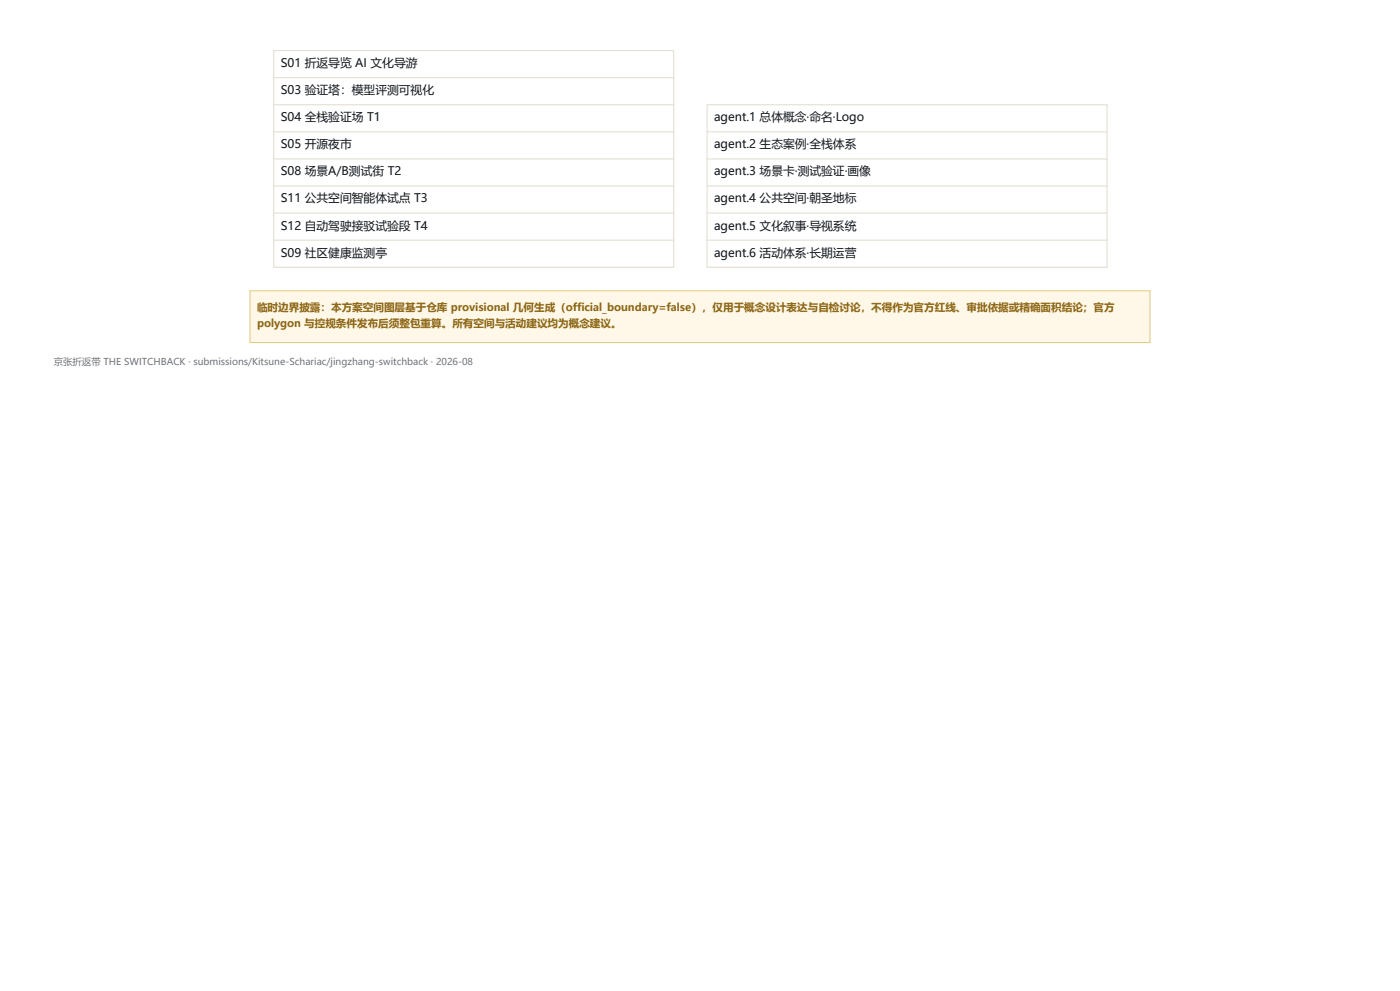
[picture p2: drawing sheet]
<svg xmlns="http://www.w3.org/2000/svg" width="420mm" height="297mm" viewBox="0 0 420 297" stroke-linecap="round" stroke-linejoin="round" font-family="sans-serif">
<defs><g id="words">
<g font-size="3.5" fill="#101418">
<text x="84.2" y="20.1">S01 折返导览 AI 文化导游</text>
<text x="84.2" y="28.2">S03 验证塔：模型评测可视化</text>
<text x="84.2" y="36.3">S04 全栈验证场 T1</text>
<text x="214.2" y="36.3">agent.1 总体概念·命名·Logo</text>
<text x="84.2" y="44.5">S05 开源夜市</text>
<text x="214.2" y="44.5">agent.2 生态案例·全栈体系</text>
<text x="84.2" y="52.6">S08 场景A/B测试街 T2</text>
<text x="214.2" y="52.6">agent.3 场景卡·测试验证·画像</text>
<text x="84.2" y="60.7">S11 公共空间智能体试点 T3</text>
<text x="214.2" y="60.7">agent.4 公共空间·朝圣地标</text>
<text x="84.2" y="68.8">S12 自动驾驶接驳试验段 T4</text>
<text x="214.2" y="68.8">agent.5 文化叙事·导视系统</text>
<text x="84.2" y="76.9">S09 社区健康监测亭</text>
<text x="214.2" y="76.9">agent.6 活动体系·长期运营</text>
</g>
<g font-size="3.2" fill="#8a6310">
<text x="77.1" y="93.1">临时边界披露：本方案空间图层基于仓库 provisional 几何生成（official_boundary=false），仅用于概念设计表达与自检讨论，不得作为官方红线、审批依据或精确面积结论；官方</text>
<text x="77.1" y="98.1">polygon 与控规条件发布后须整包重算。所有空间与活动建议均为概念建议。</text>
</g>
<text font-size="2.8" fill="#6b7280" x="16.1" y="109.5">京张折返带 THE SWITCHBACK · submissions/Kitsune-Schariac/jingzhang-switchback · 2026-08</text>
</g></defs>
<g fill="none" stroke="#e0dbcf" stroke-width=".3">
<path d="M82.1 15.2h120v64.9h-120zM82.1 23.3h120M82.1 31.4h120M82.1 39.5h120M212.1 31.4h120v48.7h-120zM212.1 39.5h120M82.1 47.6h120M82.1 55.7h120M212.1 47.6h120M212.1 55.7h120M82.1 63.9h120M82.1 72h120"/>
<path d="M212.1 63.9h120M212.1 72h120"/>
</g>
<path d="M75 87.1h270v15.6h-270z" fill-rule="evenodd" fill="#fff8e8"/>
<path d="M75 87.1h270v15.6h-270z" fill="none" stroke="#e3c97c" stroke-width=".3"/>
<use href="#words"/>
</svg>
